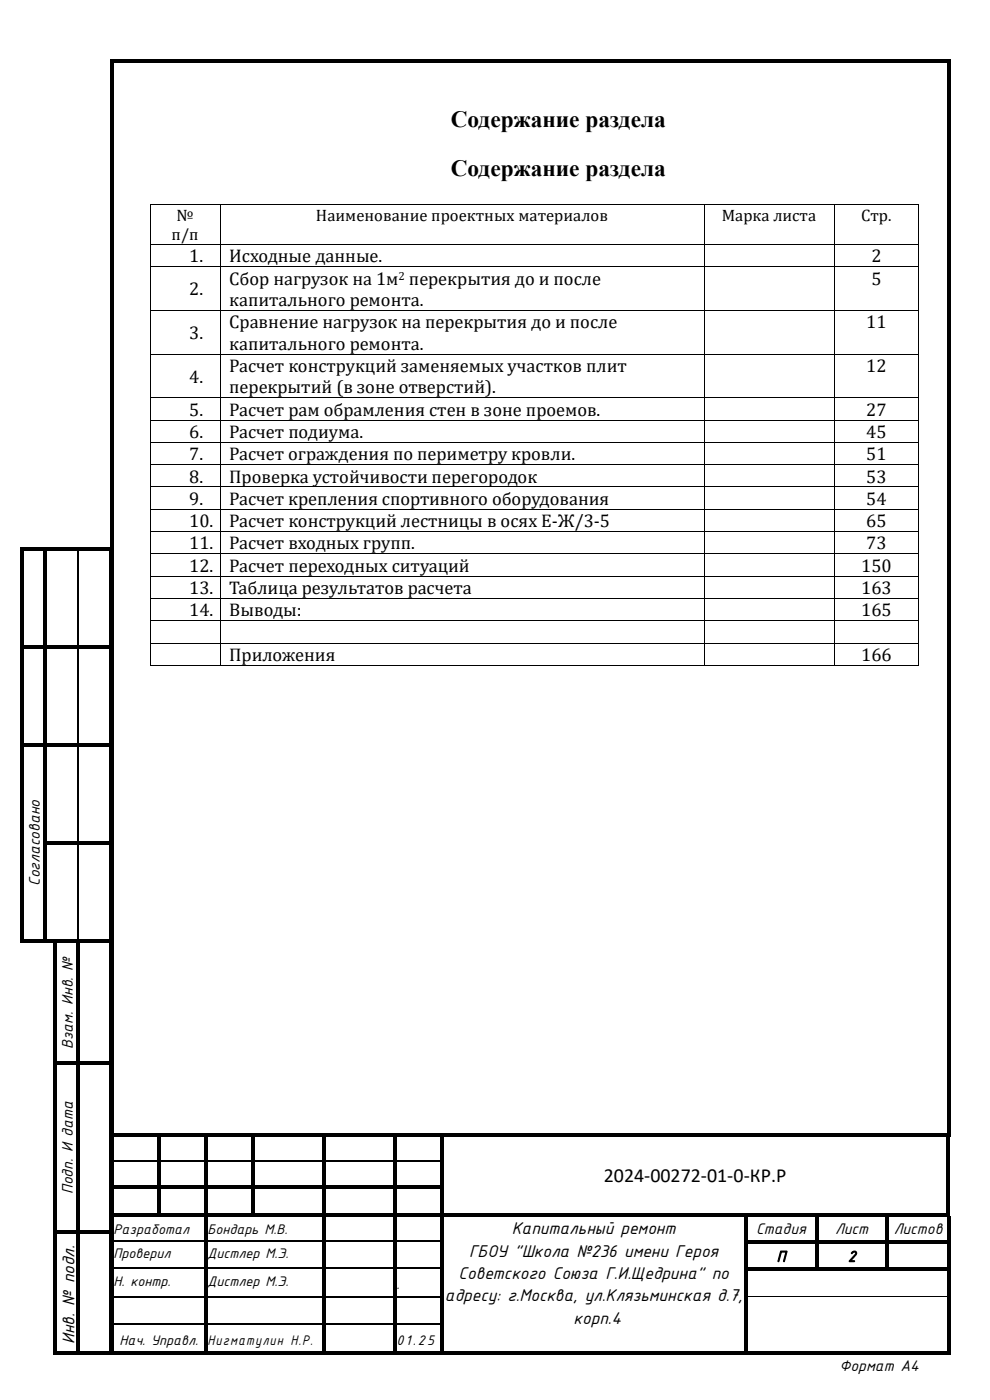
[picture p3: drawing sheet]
<svg xmlns="http://www.w3.org/2000/svg" width="210mm" height="297mm" viewBox="0 0 210 297" stroke-linecap="round" stroke-linejoin="round" font-family="sans-serif">
<defs><g id="words">
<g font-size="5">
<text x="95.6" y="26.8">Содержание раздела</text>
<text x="95.6" y="37.4">Содержание раздела</text>
</g>
<text font-size="4.2" x="128.1" y="250.7">2024-00272-01-0-КР.Р</text>
<g font-size="3.9">
<text x="40.1" y="55.6">1.</text>
<text x="48.6" y="55.6">Исходные данные.</text>
<text x="184.9" y="55.6">2</text>
<text x="40.1" y="62.6">2.</text>
<text x="48.6" y="60.4">Сбор нагрузок на 1м перекрытия до и после</text>
<text x="48.6" y="64.9">капитального ремонта.</text>
<text x="184.9" y="60.4">5</text>
<text x="40.1" y="71.9">3.</text>
<text x="48.6" y="69.6">Сравнение нагрузок на перекрытия до и после</text>
<text x="183.8" y="69.6">11</text>
<text x="48.6" y="74.2">капитального ремонта.</text>
<text x="40.1" y="81.2">4.</text>
<text x="48.6" y="78.9">Расчет конструкции заменяемых участков плит</text>
<text x="48.6" y="83.5">перекрытии (в зоне отверстии ).</text>
<text x="183.8" y="78.9">12</text>
<text x="40.1" y="88.2">5.</text>
<text x="48.6" y="88.2">Расчет рам обрамления стен в зоне проемов.</text>
<text x="183.8" y="88.2">27</text>
<text x="40.1" y="92.9">6.</text>
<text x="48.6" y="92.9">Расчет подиума.</text>
<text x="183.8" y="92.9">45</text>
<text x="40.1" y="97.6">7.</text>
<text x="48.6" y="97.6">Расчет ограждения по периметру кровли.</text>
<text x="183.8" y="97.6">51</text>
<text x="40.1" y="102.4">8.</text>
<text x="40.1" y="107.1">9.</text>
<text x="48.6" y="102.4">Проверка устои чивости перегородок</text>
<text x="48.6" y="107.1">Расчет крепления спортивного оборудования</text>
<text x="183.8" y="102.4">53</text>
<text x="183.8" y="107.1">54</text>
<text x="40.1" y="111.8">10.</text>
<text x="48.6" y="111.8">Расчет конструкции лестницы в осях Е-Ж/3-5</text>
<text x="183.8" y="111.8">65</text>
<text x="40.1" y="116.6">11.</text>
<text x="48.6" y="116.6">Расчет входных групп.</text>
<text x="183.8" y="116.6">73</text>
<text x="40.1" y="121.3">12.</text>
<text x="48.6" y="121.3">Расчет переходных ситуации</text>
<text x="182.7" y="121.3">150</text>
<text x="40.1" y="126">13.</text>
<text x="40.1" y="130.7">14.</text>
<text x="48.6" y="126">Таблица результатов расчета</text>
<text x="48.6" y="130.7">Выводы:</text>
<text x="182.7" y="126">163</text>
<text x="182.7" y="130.7">165</text>
<text x="48.6" y="140.2">Приложения</text>
<text x="182.7" y="140.2">166</text>
<text x="108.6" y="261.8">Капитальный ремонт</text>
<text x="99.5" y="266.6">ГБОУ &quot;Школа №236 имени Героя</text>
<text x="97.3" y="271.4">Советского Союза Г.И.Щедрина&quot; по</text>
<text x="94.4" y="276.1">адресу: г.Москва, ул.Клязьминская д.7,</text>
<text x="121.7" y="280.8">корп.4</text>
<text x="15.8" y="285.1" transform="rotate(-90 15.8 285.1)">Инв. № подл.</text>
</g>
<g font-size="3.5">
<text x="37.4" y="46.8">№</text>
<text x="67" y="46.8">Наименование проектных материалов</text>
<text x="153.1" y="46.8">Марка листа</text>
<text x="182.7" y="46.8">Стр.</text>
<text x="36.4" y="51">п/п</text>
<text x="8.5" y="188" transform="rotate(-90 8.5 188)">Согласовано</text>
<text x="15.5" y="222.5" transform="rotate(-90 15.5 222.5)">Взам. Инв. №</text>
<text x="15.5" y="253.3" transform="rotate(-90 15.5 253.3)">Подп. И дата</text>
<text x="160.4" y="261.9">Стадия</text>
<text x="177.2" y="261.9">Лист</text>
<text x="189.6" y="261.9">Листов</text>
<text x="164.8" y="267.7">П</text>
<text x="179.9" y="267.7">2</text>
<text x="178.1" y="290.8">Формат А4</text>
</g>
<g font-size="3.2">
<text x="24.1" y="261.7">Разработал</text>
<text x="44" y="261.7">Бондарь М.В.</text>
<text x="24.1" y="267">Проверил</text>
<text x="44" y="267">Дистлер М.Э.</text>
<text x="24.1" y="272.8">Н. контр.</text>
<text x="44" y="272.8">Дистлер М.Э.</text>
<text x="84.1" y="273.5">.</text>
<text x="25.3" y="285.3">Нач. Управл.</text>
<text x="44" y="285.3">Нигматулин Н.Р.</text>
<text x="84.1" y="285.3">01.25</text>
</g>
<text font-size="2.5" x="84.6" y="59.5">2</text>
</g></defs>
<g fill="#000">
<path d="M23.3 12.7h.8v.7h-.8z" fill-rule="evenodd"/>
<path d="M23.3 12.7h.8v.7h-.8z" fill-rule="evenodd"/>
<path d="M24.1 12.7h176.9v.7h-176.9z" fill-rule="evenodd"/>
<path d="M201 12.7h.8v.7h-.8z" fill-rule="evenodd"/>
<path d="M201 12.7h.8v.7h-.8z" fill-rule="evenodd"/>
<path d="M31.8 43.3h.2v.2h-.2z" fill-rule="evenodd"/>
<path d="M31.8 43.3h.2v.2h-.2z" fill-rule="evenodd"/>
<path d="M31.8 51.8h.2v.2h-.2z" fill-rule="evenodd"/>
<path d="M31.8 56.5h.2v.1h-.2z" fill-rule="evenodd"/>
<path d="M46.6 43.3h.2v.2h-.2z" fill-rule="evenodd"/>
<path d="M46.6 51.8h.2v.2h-.2z" fill-rule="evenodd"/>
<path d="M46.6 56.5h.2v.1h-.2z" fill-rule="evenodd"/>
<path d="M149.3 43.3h.2v.2h-.2z" fill-rule="evenodd"/>
<path d="M149.3 51.8h.2v.2h-.2z" fill-rule="evenodd"/>
<path d="M149.3 56.5h.2v.1h-.2z" fill-rule="evenodd"/>
<path d="M176.9 43.3h.1v.2h-.1z" fill-rule="evenodd"/>
<path d="M176.9 51.8h.1v.2h-.1z" fill-rule="evenodd"/>
<path d="M176.9 56.5h.1v.1h-.1z" fill-rule="evenodd"/>
<path d="M194.9 43.3h.1v.2h-.1z" fill-rule="evenodd"/>
<path d="M194.9 43.3h.1v.2h-.1z" fill-rule="evenodd"/>
<path d="M194.9 51.8h.1v.2h-.1z" fill-rule="evenodd"/>
<path d="M194.9 56.5h.1v.1h-.1z" fill-rule="evenodd"/>
<path d="M31.8 65.8h.2v.2h-.2z" fill-rule="evenodd"/>
<path d="M31.8 75.1h.2v.1h-.2z" fill-rule="evenodd"/>
<path d="M46.6 65.8h.2v.2h-.2z" fill-rule="evenodd"/>
<path d="M46.6 75.1h.2v.1h-.2z" fill-rule="evenodd"/>
<path d="M149.3 65.8h.2v.2h-.2z" fill-rule="evenodd"/>
<path d="M149.3 75.1h.2v.1h-.2z" fill-rule="evenodd"/>
<path d="M176.9 65.8h.1v.2h-.1z" fill-rule="evenodd"/>
<path d="M176.9 75.1h.1v.1h-.1z" fill-rule="evenodd"/>
<path d="M194.9 65.8h.1v.2h-.1z" fill-rule="evenodd"/>
<path d="M194.9 75.1h.1v.1h-.1z" fill-rule="evenodd"/>
<path d="M31.8 84.3h.2v.2h-.2z" fill-rule="evenodd"/>
<path d="M31.8 89h.2v.2h-.2z" fill-rule="evenodd"/>
<path d="M31.8 93.8h.2v.2h-.2z" fill-rule="evenodd"/>
<path d="M31.8 98.5h.2v.2h-.2z" fill-rule="evenodd"/>
<path d="M46.6 84.3h.2v.2h-.2z" fill-rule="evenodd"/>
<path d="M46.6 89h.2v.2h-.2z" fill-rule="evenodd"/>
<path d="M46.6 93.8h.2v.2h-.2z" fill-rule="evenodd"/>
<path d="M46.6 98.5h.2v.2h-.2z" fill-rule="evenodd"/>
<path d="M149.3 84.3h.2v.2h-.2z" fill-rule="evenodd"/>
<path d="M149.3 89h.2v.2h-.2z" fill-rule="evenodd"/>
<path d="M149.3 93.8h.2v.2h-.2z" fill-rule="evenodd"/>
<path d="M149.3 98.5h.2v.2h-.2z" fill-rule="evenodd"/>
<path d="M176.9 84.3h.1v.2h-.1z" fill-rule="evenodd"/>
<path d="M176.9 89h.1v.2h-.1z" fill-rule="evenodd"/>
<path d="M176.9 93.8h.1v.2h-.1z" fill-rule="evenodd"/>
<path d="M176.9 98.5h.1v.2h-.1z" fill-rule="evenodd"/>
<path d="M194.9 84.3h.1v.2h-.1z" fill-rule="evenodd"/>
<path d="M194.9 89h.1v.2h-.1z" fill-rule="evenodd"/>
<path d="M194.9 93.8h.1v.2h-.1z" fill-rule="evenodd"/>
<path d="M194.9 98.5h.1v.2h-.1z" fill-rule="evenodd"/>
<path d="M4.2 116h.8v.8h-.8z" fill-rule="evenodd"/>
<path d="M4.2 116h.8v.8h-.8z" fill-rule="evenodd"/>
<path d="M5 116h4.2v.8h-4.2z" fill-rule="evenodd"/>
<path d="M9.2 116.8h.8z" fill-rule="evenodd"/>
<path d="M9.2 116h.8v.8h-.8z" fill-rule="evenodd"/>
<path d="M10 116h6.5v.8h-6.5z" fill-rule="evenodd"/>
<path d="M16.5 116.8h.2z" fill-rule="evenodd"/>
<path d="M16.5 116h.7v.8h-.7z" fill-rule="evenodd"/>
<path d="M17.2 116h6v.8h-6z" fill-rule="evenodd"/>
<path d="M23.2 116h.8v.8h-.8z" fill-rule="evenodd"/>
<path d="M23.2 116h.8v.8h-.8z" fill-rule="evenodd"/>
<path d="M31.8 103.2h.2v.2h-.2z" fill-rule="evenodd"/>
<path d="M31.8 108h.2v.1h-.2z" fill-rule="evenodd"/>
<path d="M31.8 112.7h.2v.2h-.2z" fill-rule="evenodd"/>
<path d="M31.8 117.4h.2v.2h-.2z" fill-rule="evenodd"/>
<path d="M46.6 103.2h.2v.2h-.2z" fill-rule="evenodd"/>
<path d="M46.6 108h.2v.1h-.2z" fill-rule="evenodd"/>
<path d="M46.6 112.7h.2v.2h-.2z" fill-rule="evenodd"/>
<path d="M46.6 117.4h.2v.2h-.2z" fill-rule="evenodd"/>
<path d="M149.3 103.2h.2v.2h-.2z" fill-rule="evenodd"/>
<path d="M149.3 108h.2v.1h-.2z" fill-rule="evenodd"/>
<path d="M149.3 112.7h.2v.2h-.2z" fill-rule="evenodd"/>
<path d="M149.3 117.4h.2v.2h-.2z" fill-rule="evenodd"/>
<path d="M176.9 103.2h.1v.2h-.1z" fill-rule="evenodd"/>
<path d="M176.9 108h.1v.1h-.1z" fill-rule="evenodd"/>
<path d="M176.9 112.7h.1v.2h-.1z" fill-rule="evenodd"/>
<path d="M176.9 117.4h.1v.2h-.1z" fill-rule="evenodd"/>
<path d="M194.9 103.2h.1v.2h-.1z" fill-rule="evenodd"/>
<path d="M194.9 108h.1v.1h-.1z" fill-rule="evenodd"/>
<path d="M194.9 112.7h.1v.2h-.1z" fill-rule="evenodd"/>
<path d="M194.9 117.4h.1v.2h-.1z" fill-rule="evenodd"/>
<path d="M4.2 116.8h.8v20h-.8z" fill-rule="evenodd"/>
<path d="M4.2 136.8h.8v.8h-.8z" fill-rule="evenodd"/>
<path d="M5 136.8h4.2v.8h-4.2z" fill-rule="evenodd"/>
<path d="M9.2 116.8h.8v20h-.8z" fill-rule="evenodd"/>
<path d="M9.2 136.8h.8v.8h-.8z" fill-rule="evenodd"/>
<path d="M10 136.8h6.5v.8h-6.5z" fill-rule="evenodd"/>
<path d="M16.5 137.6h.2z" fill-rule="evenodd"/>
<path d="M16.5 136.8h.7v.8h-.7z" fill-rule="evenodd"/>
<path d="M17.2 136.8h6v.8h-6z" fill-rule="evenodd"/>
<path d="M23.2 116.8h.8v20h-.8z" fill-rule="evenodd"/>
<path d="M23.2 136.8h.8v.8h-.8z" fill-rule="evenodd"/>
<path d="M31.8 122.1h.2v.2h-.2z" fill-rule="evenodd"/>
<path d="M31.8 126.8h.2v.2h-.2z" fill-rule="evenodd"/>
<path d="M31.8 131.6h.2v.2h-.2z" fill-rule="evenodd"/>
<path d="M31.8 136.3h.2v.2h-.2z" fill-rule="evenodd"/>
<path d="M46.6 122.1h.2v.2h-.2z" fill-rule="evenodd"/>
<path d="M46.6 126.8h.2v.2h-.2z" fill-rule="evenodd"/>
<path d="M46.6 131.6h.2v.2h-.2z" fill-rule="evenodd"/>
<path d="M46.6 136.3h.2v.2h-.2z" fill-rule="evenodd"/>
<path d="M149.3 122.1h.2v.2h-.2z" fill-rule="evenodd"/>
<path d="M149.3 126.8h.2v.2h-.2z" fill-rule="evenodd"/>
<path d="M149.3 131.6h.2v.2h-.2z" fill-rule="evenodd"/>
<path d="M149.3 136.3h.2v.2h-.2z" fill-rule="evenodd"/>
<path d="M176.9 122.1h.1v.2h-.1z" fill-rule="evenodd"/>
<path d="M176.9 126.8h.1v.2h-.1z" fill-rule="evenodd"/>
<path d="M176.9 131.6h.1v.2h-.1z" fill-rule="evenodd"/>
<path d="M176.9 136.3h.1v.2h-.1z" fill-rule="evenodd"/>
<path d="M194.9 122.1h.1v.2h-.1z" fill-rule="evenodd"/>
<path d="M194.9 126.8h.1v.2h-.1z" fill-rule="evenodd"/>
<path d="M194.9 131.6h.1v.2h-.1z" fill-rule="evenodd"/>
<path d="M194.9 136.3h.1v.2h-.1z" fill-rule="evenodd"/>
<path d="M4.2 137.6h.8v20h-.8z" fill-rule="evenodd"/>
<path d="M4.2 157.6h.8v.8h-.8z" fill-rule="evenodd"/>
<path d="M5 157.6h4.2v.8h-4.2z" fill-rule="evenodd"/>
<path d="M9.2 137.6h.8v20h-.8z" fill-rule="evenodd"/>
<path d="M9.2 157.6h.8v.8h-.8z" fill-rule="evenodd"/>
<path d="M10 157.6h6.5v.8h-6.5z" fill-rule="evenodd"/>
<path d="M16.5 158.4h.2z" fill-rule="evenodd"/>
<path d="M16.5 157.6h.7v.8h-.7z" fill-rule="evenodd"/>
<path d="M17.2 157.6h6v.8h-6z" fill-rule="evenodd"/>
<path d="M23.2 137.6h.8v20h-.8z" fill-rule="evenodd"/>
<path d="M23.2 157.6h.8v.8h-.8z" fill-rule="evenodd"/>
<path d="M31.8 141.1h.2v.1h-.2z" fill-rule="evenodd"/>
<path d="M31.8 141.1h.2v.1h-.2z" fill-rule="evenodd"/>
<path d="M46.6 141.1h.2v.1h-.2z" fill-rule="evenodd"/>
<path d="M149.3 141.1h.2v.1h-.2z" fill-rule="evenodd"/>
<path d="M176.9 141.1h.1v.1h-.1z" fill-rule="evenodd"/>
<path d="M194.9 141.1h.1v.1h-.1z" fill-rule="evenodd"/>
<path d="M194.9 141.1h.1v.1h-.1z" fill-rule="evenodd"/>
<path d="M4.2 158.4h.8v20h-.8z" fill-rule="evenodd"/>
<path d="M4.2 178.4h.8v.8h-.8z" fill-rule="evenodd"/>
<path d="M9.2 158.4h.8v20h-.8z" fill-rule="evenodd"/>
<path d="M9.2 178.4h.8v.8h-.8z" fill-rule="evenodd"/>
<path d="M10 178.4h6.5v.8h-6.5z" fill-rule="evenodd"/>
<path d="M16.5 179.2h.2z" fill-rule="evenodd"/>
<path d="M16.5 178.4h.7v.8h-.7z" fill-rule="evenodd"/>
<path d="M17.2 178.4h6v.8h-6z" fill-rule="evenodd"/>
<path d="M23.2 158.4h.8v20h-.8z" fill-rule="evenodd"/>
<path d="M23.2 178.4h.8v.8h-.8z" fill-rule="evenodd"/>
<path d="M4.2 179.2h.8v20.1h-.8z" fill-rule="evenodd"/>
<path d="M9.2 179.2h.8v20.1h-.8z" fill-rule="evenodd"/>
<path d="M23.2 179.2h.8v20.1h-.8z" fill-rule="evenodd"/>
<path d="M4.2 199.3h.8v.7h-.8z" fill-rule="evenodd"/>
<path d="M4.2 199.3h.8v.7h-.8z" fill-rule="evenodd"/>
<path d="M5 199.3h4.2v.7h-4.2z" fill-rule="evenodd"/>
<path d="M9.2 199.3h.8v.7h-.8z" fill-rule="evenodd"/>
<path d="M10 199.3h6.5v.7h-6.5z" fill-rule="evenodd"/>
<path d="M11.3 199.3h.7v.8h-.7z" fill-rule="evenodd"/>
<path d="M11.3 199.3h.7v.8h-.7z" fill-rule="evenodd"/>
<path d="M12 199.3h4.3v.8h-4.3z" fill-rule="evenodd"/>
<path d="M16.3 200.1h.7z" fill-rule="evenodd"/>
<path d="M16.3 199.3h.7v.8h-.7z" fill-rule="evenodd"/>
<path d="M16.5 199.3h.7v.7h-.7z" fill-rule="evenodd"/>
<path d="M17 199.3h6.2v.8h-6.2z" fill-rule="evenodd"/>
<path d="M17.2 199.3h6v.7h-6z" fill-rule="evenodd"/>
<path d="M23.2 199.3h.8v.7h-.8z" fill-rule="evenodd"/>
<path d="M23.2 199.3h.8v.7h-.8z" fill-rule="evenodd"/>
<path d="M23.2 199.3h.8v.8h-.8z" fill-rule="evenodd"/>
<path d="M23.2 199.3h.8v.8h-.8z" fill-rule="evenodd"/>
<path d="M11.3 200.1h.7v25.1h-.7z" fill-rule="evenodd"/>
<path d="M11.3 225.2h.7v.8h-.7z" fill-rule="evenodd"/>
<path d="M12 225.2h4.3v.7h-4.3z" fill-rule="evenodd"/>
<path d="M16.3 200.1h.7v25.1h-.7z" fill-rule="evenodd"/>
<path d="M16.3 225.2h.7v.8h-.7z" fill-rule="evenodd"/>
<path d="M17 225.2h6.2v.7h-6.2z" fill-rule="evenodd"/>
<path d="M23.2 200.1h.8v25.1h-.8z" fill-rule="evenodd"/>
<path d="M23.2 225.2h.8v.8h-.8z" fill-rule="evenodd"/>
<path d="M23.3 240.5h.8v.8h-.8z" fill-rule="evenodd"/>
<path d="M23.3 240.5h.8v.8h-.8z" fill-rule="evenodd"/>
<path d="M23.3 241.3h.8v4.9h-.8z" fill-rule="evenodd"/>
<path d="M23.3 246.2h.8v.3h-.8z" fill-rule="evenodd"/>
<path d="M23.3 246.5h.8v5h-.8z" fill-rule="evenodd"/>
<path d="M23.3 251.5h.8v.8h-.8z" fill-rule="evenodd"/>
<path d="M23.3 252.3h.8v5h-.8z" fill-rule="evenodd"/>
<path d="M23.3 257.3h.8v.8h-.8z" fill-rule="evenodd"/>
<path d="M23.3 13.4h.8v227.1h-.8z" fill-rule="evenodd"/>
<path d="M23.3 240.5h.8v.8h-.8z" fill-rule="evenodd"/>
<path d="M23.3 240.5h.8v.8h-.8z" fill-rule="evenodd"/>
<path d="M24.1 240.5h9.2v.8h-9.2z" fill-rule="evenodd"/>
<path d="M24.1 251.5h9.2v.8h-9.2z" fill-rule="evenodd"/>
<path d="M24.1 257.3h9.2v.8h-9.2z" fill-rule="evenodd"/>
<path d="M24.1 240.5h176.9v.8h-176.9z" fill-rule="evenodd"/>
<path d="M33.3 241.3h.7z" fill-rule="evenodd"/>
<path d="M33.3 240.5h.7v.8h-.7z" fill-rule="evenodd"/>
<path d="M33.3 241.3h.7v4.9h-.7z" fill-rule="evenodd"/>
<path d="M33.3 246.2h.7v.3h-.7z" fill-rule="evenodd"/>
<path d="M33.3 246.5h.7v5h-.7z" fill-rule="evenodd"/>
<path d="M33.3 251.5h.7v.8h-.7z" fill-rule="evenodd"/>
<path d="M33.3 252.3h.7v5h-.7z" fill-rule="evenodd"/>
<path d="M33.3 257.3h.7v.8h-.7z" fill-rule="evenodd"/>
<path d="M34 240.5h9.3v.8h-9.3z" fill-rule="evenodd"/>
<path d="M34 251.5h9.3v.8h-9.3z" fill-rule="evenodd"/>
<path d="M34 257.3h9.3v.8h-9.3z" fill-rule="evenodd"/>
<path d="M43.3 241.3h.7z" fill-rule="evenodd"/>
<path d="M43.3 240.5h.7v.8h-.7z" fill-rule="evenodd"/>
<path d="M43.3 241.3h.7v4.9h-.7z" fill-rule="evenodd"/>
<path d="M43.3 246.2h.7v.3h-.7z" fill-rule="evenodd"/>
<path d="M43.3 246.5h.7v5h-.7z" fill-rule="evenodd"/>
<path d="M43.3 251.5h.7v.8h-.7z" fill-rule="evenodd"/>
<path d="M43.3 252.3h.7v5h-.7z" fill-rule="evenodd"/>
<path d="M43.3 257.3h.7v.8h-.7z" fill-rule="evenodd"/>
<path d="M44 240.5h9.3v.8h-9.3z" fill-rule="evenodd"/>
<path d="M44 251.5h9.3v.8h-9.3z" fill-rule="evenodd"/>
<path d="M44 257.3h9.3v.8h-9.3z" fill-rule="evenodd"/>
<path d="M53.3 241.3h.7z" fill-rule="evenodd"/>
<path d="M53.3 240.5h.7v.8h-.7z" fill-rule="evenodd"/>
<path d="M53.3 241.3h.7v4.9h-.7z" fill-rule="evenodd"/>
<path d="M53.3 246.2h.7v.3h-.7z" fill-rule="evenodd"/>
<path d="M53.3 246.5h.7v5h-.7z" fill-rule="evenodd"/>
<path d="M53.3 251.5h.7v.8h-.7z" fill-rule="evenodd"/>
<path d="M53.3 252.3h.7v5h-.7z" fill-rule="evenodd"/>
<path d="M53.3 257.3h.7v.8h-.7z" fill-rule="evenodd"/>
<path d="M54 240.5h14.3v.8h-14.3z" fill-rule="evenodd"/>
<path d="M54 251.5h14.3v.8h-14.3z" fill-rule="evenodd"/>
<path d="M54 257.3h14.3v.8h-14.3z" fill-rule="evenodd"/>
<path d="M68.3 241.3h.7z" fill-rule="evenodd"/>
<path d="M68.3 240.5h.7v.8h-.7z" fill-rule="evenodd"/>
<path d="M68.3 241.3h.7v4.9h-.7z" fill-rule="evenodd"/>
<path d="M68.3 246.2h.7v.3h-.7z" fill-rule="evenodd"/>
<path d="M68.3 246.5h.7v5h-.7z" fill-rule="evenodd"/>
<path d="M68.3 251.5h.7v.8h-.7z" fill-rule="evenodd"/>
<path d="M68.3 252.3h.7v5h-.7z" fill-rule="evenodd"/>
<path d="M68.3 257.3h.7v.8h-.7z" fill-rule="evenodd"/>
<path d="M69 240.5h14.3v.8h-14.3z" fill-rule="evenodd"/>
<path d="M69 251.5h14.3v.8h-14.3z" fill-rule="evenodd"/>
<path d="M69 257.3h14.3v.8h-14.3z" fill-rule="evenodd"/>
<path d="M83.3 241.3h.8z" fill-rule="evenodd"/>
<path d="M83.3 240.5h.8v.8h-.8z" fill-rule="evenodd"/>
<path d="M83.3 241.3h.8v4.9h-.8z" fill-rule="evenodd"/>
<path d="M83.3 246.2h.8v.3h-.8z" fill-rule="evenodd"/>
<path d="M83.3 246.5h.8v5h-.8z" fill-rule="evenodd"/>
<path d="M83.3 251.5h.8v.8h-.8z" fill-rule="evenodd"/>
<path d="M83.3 252.3h.8v5h-.8z" fill-rule="evenodd"/>
<path d="M83.3 257.3h.8v.8h-.8z" fill-rule="evenodd"/>
<path d="M84.1 240.5h9.2v.8h-9.2z" fill-rule="evenodd"/>
<path d="M84.1 251.5h9.2v.8h-9.2z" fill-rule="evenodd"/>
<path d="M84.1 257.3h9.2v.8h-9.2z" fill-rule="evenodd"/>
<path d="M93.3 241.3h.8z" fill-rule="evenodd"/>
<path d="M93.3 240.5h.8v.8h-.8z" fill-rule="evenodd"/>
<path d="M93.3 241.3h.8v4.9h-.8z" fill-rule="evenodd"/>
<path d="M93.3 246.2h.8v.3h-.8z" fill-rule="evenodd"/>
<path d="M93.3 246.5h.8v5h-.8z" fill-rule="evenodd"/>
<path d="M93.3 251.5h.8v.8h-.8z" fill-rule="evenodd"/>
<path d="M93.3 252.3h.8v5h-.8z" fill-rule="evenodd"/>
<path d="M93.3 257.3h.8v.8h-.8z" fill-rule="evenodd"/>
<path d="M94.1 240.5h106.7v.8h-106.7z" fill-rule="evenodd"/>
<path d="M94.1 257.3h63.8v.8h-63.8z" fill-rule="evenodd"/>
<path d="M157.9 258.1h.7z" fill-rule="evenodd"/>
<path d="M157.9 257.3h.7v.8h-.7z" fill-rule="evenodd"/>
<path d="M158.6 257.3h14.2v.8h-14.2z" fill-rule="evenodd"/>
<path d="M172.8 258.1h.8z" fill-rule="evenodd"/>
<path d="M172.8 257.3h.8v.8h-.8z" fill-rule="evenodd"/>
<path d="M173.6 257.3h14.2v.8h-14.2z" fill-rule="evenodd"/>
<path d="M187.8 258.1h.8z" fill-rule="evenodd"/>
<path d="M187.8 257.3h.8v.8h-.8z" fill-rule="evenodd"/>
<path d="M188.6 257.3h12.2v.8h-12.2z" fill-rule="evenodd"/>
<path d="M200.8 240.5h.8v.8h-.8z" fill-rule="evenodd"/>
<path d="M200.8 240.5h.8v.8h-.8z" fill-rule="evenodd"/>
<path d="M200.8 241.3h.8v4.9h-.8z" fill-rule="evenodd"/>
<path d="M200.8 246.2h.8v.3h-.8z" fill-rule="evenodd"/>
<path d="M200.8 246.5h.8v5h-.8z" fill-rule="evenodd"/>
<path d="M200.8 251.5h.8v.8h-.8z" fill-rule="evenodd"/>
<path d="M200.8 252.3h.8v5h-.8z" fill-rule="evenodd"/>
<path d="M200.8 257.3h.8v.8h-.8z" fill-rule="evenodd"/>
<path d="M201 258.1h.8z" fill-rule="evenodd"/>
<path d="M201 13.4h.8v227.1h-.8z" fill-rule="evenodd"/>
<path d="M201 240.5h.8v.8h-.8z" fill-rule="evenodd"/>
<path d="M201 240.5h.8v.8h-.8z" fill-rule="evenodd"/>
<path d="M11.3 226h.7v34.9h-.7z" fill-rule="evenodd"/>
<path d="M11.3 260.9h.7v.8h-.7z" fill-rule="evenodd"/>
<path d="M12 260.9h4.3v.8h-4.3z" fill-rule="evenodd"/>
<path d="M16.3 226h.7v34.9h-.7z" fill-rule="evenodd"/>
<path d="M16.3 260.9h.7v.8h-.7z" fill-rule="evenodd"/>
<path d="M17 260.9h6.2v.8h-6.2z" fill-rule="evenodd"/>
<path d="M23.2 226h.8v34.9h-.8z" fill-rule="evenodd"/>
<path d="M23.2 260.9h.8v.8h-.8z" fill-rule="evenodd"/>
<path d="M23.3 258.1h.8v5h-.8z" fill-rule="evenodd"/>
<path d="M23.3 263.1h.8v.8h-.8z" fill-rule="evenodd"/>
<path d="M23.3 263.9h.8v5h-.8z" fill-rule="evenodd"/>
<path d="M23.3 268.9h.8v.8h-.8z" fill-rule="evenodd"/>
<path d="M23.3 269.7h.8v5.3h-.8z" fill-rule="evenodd"/>
<path d="M23.3 275h.8v.8h-.8z" fill-rule="evenodd"/>
<path d="M43.3 258.1h.7v5h-.7z" fill-rule="evenodd"/>
<path d="M43.3 263.1h.7v.8h-.7z" fill-rule="evenodd"/>
<path d="M43.3 263.9h.7v5h-.7z" fill-rule="evenodd"/>
<path d="M43.3 268.9h.7v.8h-.7z" fill-rule="evenodd"/>
<path d="M43.3 269.7h.7v5.3h-.7z" fill-rule="evenodd"/>
<path d="M43.3 275h.7v.8h-.7z" fill-rule="evenodd"/>
<path d="M68.3 258.1h.7v5h-.7z" fill-rule="evenodd"/>
<path d="M68.3 263.1h.7v.8h-.7z" fill-rule="evenodd"/>
<path d="M68.3 263.9h.7v5h-.7z" fill-rule="evenodd"/>
<path d="M68.3 268.9h.7v.8h-.7z" fill-rule="evenodd"/>
<path d="M68.3 269.7h.7v5.3h-.7z" fill-rule="evenodd"/>
<path d="M68.3 275h.7v.8h-.7z" fill-rule="evenodd"/>
<path d="M83.3 258.1h.8v5h-.8z" fill-rule="evenodd"/>
<path d="M83.3 263.1h.8v.8h-.8z" fill-rule="evenodd"/>
<path d="M83.3 263.9h.8v5h-.8z" fill-rule="evenodd"/>
<path d="M83.3 268.9h.8v.8h-.8z" fill-rule="evenodd"/>
<path d="M83.3 269.7h.8v5.3h-.8z" fill-rule="evenodd"/>
<path d="M83.3 275h.8v.8h-.8z" fill-rule="evenodd"/>
<path d="M93.3 258.1h.8v5h-.8z" fill-rule="evenodd"/>
<path d="M93.3 263.1h.8v.8h-.8z" fill-rule="evenodd"/>
<path d="M93.3 263.9h.8v5h-.8z" fill-rule="evenodd"/>
<path d="M93.3 268.9h.8v.8h-.8z" fill-rule="evenodd"/>
<path d="M93.3 269.7h.8v5.3h-.8z" fill-rule="evenodd"/>
<path d="M93.3 275h.8v.8h-.8z" fill-rule="evenodd"/>
<path d="M157.9 258.1h.7v5h-.7z" fill-rule="evenodd"/>
<path d="M157.9 263.1h.7v.8h-.7z" fill-rule="evenodd"/>
<path d="M157.9 263.9h.7v5h-.7z" fill-rule="evenodd"/>
<path d="M157.9 268.9h.7v.8h-.7z" fill-rule="evenodd"/>
<path d="M157.9 269.7h.7v5.3h-.7z" fill-rule="evenodd"/>
<path d="M157.9 275h.7v.8h-.7z" fill-rule="evenodd"/>
<path d="M158.6 263.1h14.2v.8h-14.2z" fill-rule="evenodd"/>
<path d="M158.6 268.9h14.2v.7h-14.2z" fill-rule="evenodd"/>
<path d="M172.8 258.1h.8v5h-.8z" fill-rule="evenodd"/>
<path d="M172.8 263.1h.8v.8h-.8z" fill-rule="evenodd"/>
<path d="M172.8 263.9h.8v5h-.8z" fill-rule="evenodd"/>
<path d="M172.8 268.9h.8v.7h-.8z" fill-rule="evenodd"/>
<path d="M173.6 263.1h14.2v.8h-14.2z" fill-rule="evenodd"/>
<path d="M173.6 268.9h14.2v.7h-14.2z" fill-rule="evenodd"/>
<path d="M187.8 258.1h.8v5h-.8z" fill-rule="evenodd"/>
<path d="M187.8 263.1h.8v.8h-.8z" fill-rule="evenodd"/>
<path d="M187.8 263.9h.8v5h-.8z" fill-rule="evenodd"/>
<path d="M187.8 268.9h.8v.7h-.8z" fill-rule="evenodd"/>
<path d="M188.6 263.1h12.4v.8h-12.4z" fill-rule="evenodd"/>
<path d="M188.6 268.9h12.4v.7h-12.4z" fill-rule="evenodd"/>
<path d="M201 258.1h.8v5h-.8z" fill-rule="evenodd"/>
<path d="M201 263.1h.8v.8h-.8z" fill-rule="evenodd"/>
<path d="M201 263.9h.8v5h-.8z" fill-rule="evenodd"/>
<path d="M201 268.9h.8v.8h-.8z" fill-rule="evenodd"/>
<path d="M201 269.7h.8v5.3h-.8z" fill-rule="evenodd"/>
<path d="M201 275h.8v.8h-.8z" fill-rule="evenodd"/>
<path d="M11.3 261.7h.7v25h-.7z" fill-rule="evenodd"/>
<path d="M11.3 286.7h.7v.8h-.7z" fill-rule="evenodd"/>
<path d="M11.3 286.7h.7v.8h-.7z" fill-rule="evenodd"/>
<path d="M12 286.7h4.3v.8h-4.3z" fill-rule="evenodd"/>
<path d="M16.3 261.7h.7v25h-.7z" fill-rule="evenodd"/>
<path d="M16.3 286.7h.7v.8h-.7z" fill-rule="evenodd"/>
<path d="M17 286.7h6.2v.8h-6.2z" fill-rule="evenodd"/>
<path d="M23.2 261.7h.8v25h-.8z" fill-rule="evenodd"/>
<path d="M23.2 286.7h.8v.8h-.8z" fill-rule="evenodd"/>
<path d="M23.2 286.7h.8v.8h-.8z" fill-rule="evenodd"/>
<path d="M23.3 275.8h.8v5h-.8z" fill-rule="evenodd"/>
<path d="M23.3 280.8h.8v.8h-.8z" fill-rule="evenodd"/>
<path d="M23.3 281.6h.8v5h-.8z" fill-rule="evenodd"/>
<path d="M23.3 286.6h.8v.8h-.8z" fill-rule="evenodd"/>
<path d="M23.3 286.6h.8v.8h-.8z" fill-rule="evenodd"/>
<path d="M24.1 286.6h19.2v.8h-19.2z" fill-rule="evenodd"/>
<path d="M43.3 275.8h.7v5h-.7z" fill-rule="evenodd"/>
<path d="M43.3 280.8h.7v.8h-.7z" fill-rule="evenodd"/>
<path d="M43.3 281.6h.7v5h-.7z" fill-rule="evenodd"/>
<path d="M43.3 286.6h.7v.8h-.7z" fill-rule="evenodd"/>
<path d="M44 286.6h24.3v.8h-24.3z" fill-rule="evenodd"/>
<path d="M68.3 275.8h.7v5h-.7z" fill-rule="evenodd"/>
<path d="M68.3 280.8h.7v.8h-.7z" fill-rule="evenodd"/>
<path d="M68.3 281.6h.7v5h-.7z" fill-rule="evenodd"/>
<path d="M68.3 286.6h.7v.8h-.7z" fill-rule="evenodd"/>
<path d="M69 286.6h14.3v.8h-14.3z" fill-rule="evenodd"/>
<path d="M83.3 275.8h.8v5h-.8z" fill-rule="evenodd"/>
<path d="M83.3 280.8h.8v.8h-.8z" fill-rule="evenodd"/>
<path d="M83.3 281.6h.8v5h-.8z" fill-rule="evenodd"/>
<path d="M83.3 286.6h.8v.8h-.8z" fill-rule="evenodd"/>
<path d="M84.1 286.6h9.2v.8h-9.2z" fill-rule="evenodd"/>
<path d="M93.3 275.8h.8v5h-.8z" fill-rule="evenodd"/>
<path d="M93.3 280.8h.8v.8h-.8z" fill-rule="evenodd"/>
<path d="M93.3 281.6h.8v5h-.8z" fill-rule="evenodd"/>
<path d="M93.3 286.6h.8v.8h-.8z" fill-rule="evenodd"/>
<path d="M94.1 286.6h63.8v.8h-63.8z" fill-rule="evenodd"/>
<path d="M157.9 275.8h.7v5h-.7z" fill-rule="evenodd"/>
<path d="M157.9 280.8h.7v.8h-.7z" fill-rule="evenodd"/>
<path d="M157.9 281.6h.7v5h-.7z" fill-rule="evenodd"/>
<path d="M157.9 286.6h.7v.8h-.7z" fill-rule="evenodd"/>
<path d="M158.6 286.6h42.4v.8h-42.4z" fill-rule="evenodd"/>
<path d="M201 275.8h.8v5h-.8z" fill-rule="evenodd"/>
<path d="M201 280.8h.8v.8h-.8z" fill-rule="evenodd"/>
<path d="M201 281.6h.8v5h-.8z" fill-rule="evenodd"/>
<path d="M201 286.6h.8v.8h-.8z" fill-rule="evenodd"/>
<path d="M201 286.6h.8v.8h-.8z" fill-rule="evenodd"/>
</g>
<g fill="none" stroke="#000" stroke-width=".25">
<path d="M16.6 116.8v20M16.6 137.6v20M16.6 158.4v20M16.6 179.2v20.1M24.1 246.4h9.2M34 246.4h9.3M44 246.4h9.3M54 246.4h14.3M69 246.4h14.3M84.1 246.4h9.2M24.1 263.2h19.2M24.1 269h19.2"/>
<path d="M24.1 275.2h19.2M44 263.2h24.3M44 269h24.3M44 275.2h24.3M69 263.2h14.3M69 269h14.3M69 275.2h14.3M84.1 263.2h9.2M84.1 269h9.2M84.1 275.2h9.2M24.1 281h19.2M44 281h24.3"/>
<path d="M69 281h14.3M84.1 281h9.2"/>
</g>
<g fill="none" stroke="#000" stroke-width=".21">
<path d="M31.9 43.5v8.3M31.9 52v4.5M31.9 56.6v9.2M32 43.4h14.6M32 51.9h14.6M32 56.6h14.6M46.7 43.5v8.3M46.7 52v4.5M46.7 56.6v9.2M46.8 43.4h102.5M46.8 51.9h102.5M46.8 56.6h102.5"/>
<path d="M149.4 43.5v8.3M149.4 52v4.5M149.4 56.6v9.2M149.5 43.4h27.4M149.5 51.9h27.4M149.5 56.6h27.4M176.9 43.5v8.3M176.9 52v4.5M176.9 56.6v9.2M177 43.4h17.9M177 51.9h17.9M177 56.6h17.9"/>
<path d="M194.9 43.5v8.3M194.9 52v4.5M194.9 56.6v9.2M31.9 66v9.1M31.9 75.2v9.1M32 65.9h14.6M32 75.1h14.6M46.7 66v9.1M46.7 75.2v9.1M46.8 65.9h102.5M46.8 75.1h102.5M149.4 66v9.1"/>
<path d="M149.4 75.2v9.1M149.5 65.9h27.4M149.5 75.1h27.4M176.9 66v9.1M176.9 75.2v9.1M177 65.9h17.9M177 75.1h17.9M194.9 66v9.1M194.9 75.2v9.1M31.9 84.5v4.5M31.9 89.2v4.6M31.9 94v4.5"/>
<path d="M31.9 98.7v4.5M32 84.4h14.6M32 89.1h14.6M32 93.9h14.6M32 98.6h14.6M46.7 84.5v4.5M46.7 89.2v4.6M46.7 94v4.5M46.7 98.7v4.5M46.8 84.4h102.5M46.8 89.1h102.5M46.8 93.9h102.5"/>
<path d="M46.8 98.6h102.5M149.4 84.5v4.5M149.4 89.2v4.6M149.4 94v4.5M149.4 98.7v4.5M149.5 84.4h27.4M149.5 89.1h27.4M149.5 93.9h27.4M149.5 98.6h27.4M176.9 84.5v4.5M176.9 89.2v4.6M176.9 94v4.5"/>
<path d="M176.9 98.7v4.5M177 84.4h17.9M177 89.1h17.9M177 93.9h17.9M177 98.6h17.9M194.9 84.5v4.5M194.9 89.2v4.6M194.9 94v4.5M194.9 98.7v4.5M31.9 103.4v4.6M31.9 108.1v4.6M31.9 112.9v4.5"/>
<path d="M31.9 117.6v4.5M32 103.3h14.6M32 108.1h14.6M32 112.8h14.6M32 117.5h14.6M46.7 103.4v4.6M46.7 108.1v4.6M46.7 112.9v4.5M46.7 117.6v4.5M46.8 103.3h102.5M46.8 108.1h102.5M46.8 112.8h102.5"/>
<path d="M46.8 117.5h102.5M149.4 103.4v4.6M149.4 108.1v4.6M149.4 112.9v4.5M149.4 117.6v4.5M149.5 103.3h27.4M149.5 108.1h27.4M149.5 112.8h27.4M149.5 117.5h27.4M176.9 103.4v4.6M176.9 108.1v4.6M176.9 112.9v4.5"/>
<path d="M176.9 117.6v4.5M177 103.3h17.9M177 108.1h17.9M177 112.8h17.9M177 117.5h17.9M194.9 103.4v4.6M194.9 108.1v4.6M194.9 112.9v4.5M194.9 117.6v4.5M31.9 122.3v4.5M31.9 127v4.6M31.9 131.8v4.5"/>
<path d="M31.9 136.5v4.6M32 122.2h14.6M32 126.9h14.6M32 131.7h14.6M32 136.4h14.6M46.7 122.3v4.5M46.7 127v4.6M46.7 131.8v4.5M46.7 136.5v4.6M46.8 122.2h102.5M46.8 126.9h102.5M46.8 131.7h102.5"/>
<path d="M46.8 136.4h102.5M149.4 122.3v4.5M149.4 127v4.6M149.4 131.8v4.5M149.4 136.5v4.6M149.5 122.2h27.4M149.5 126.9h27.4M149.5 131.7h27.4M149.5 136.4h27.4M176.9 122.3v4.5M176.9 127v4.6M176.9 131.8v4.5"/>
<path d="M176.9 136.5v4.6M177 122.2h17.9M177 126.9h17.9M177 131.7h17.9M177 136.4h17.9M194.9 122.3v4.5M194.9 127v4.6M194.9 131.8v4.5M194.9 136.5v4.6M32 141.2h14.6M46.8 141.2h102.5M149.5 141.2h27.4"/>
<path d="M177 141.2h17.9M158.6 275.1h42.4"/>
</g>
<use href="#words"/>
</svg>
